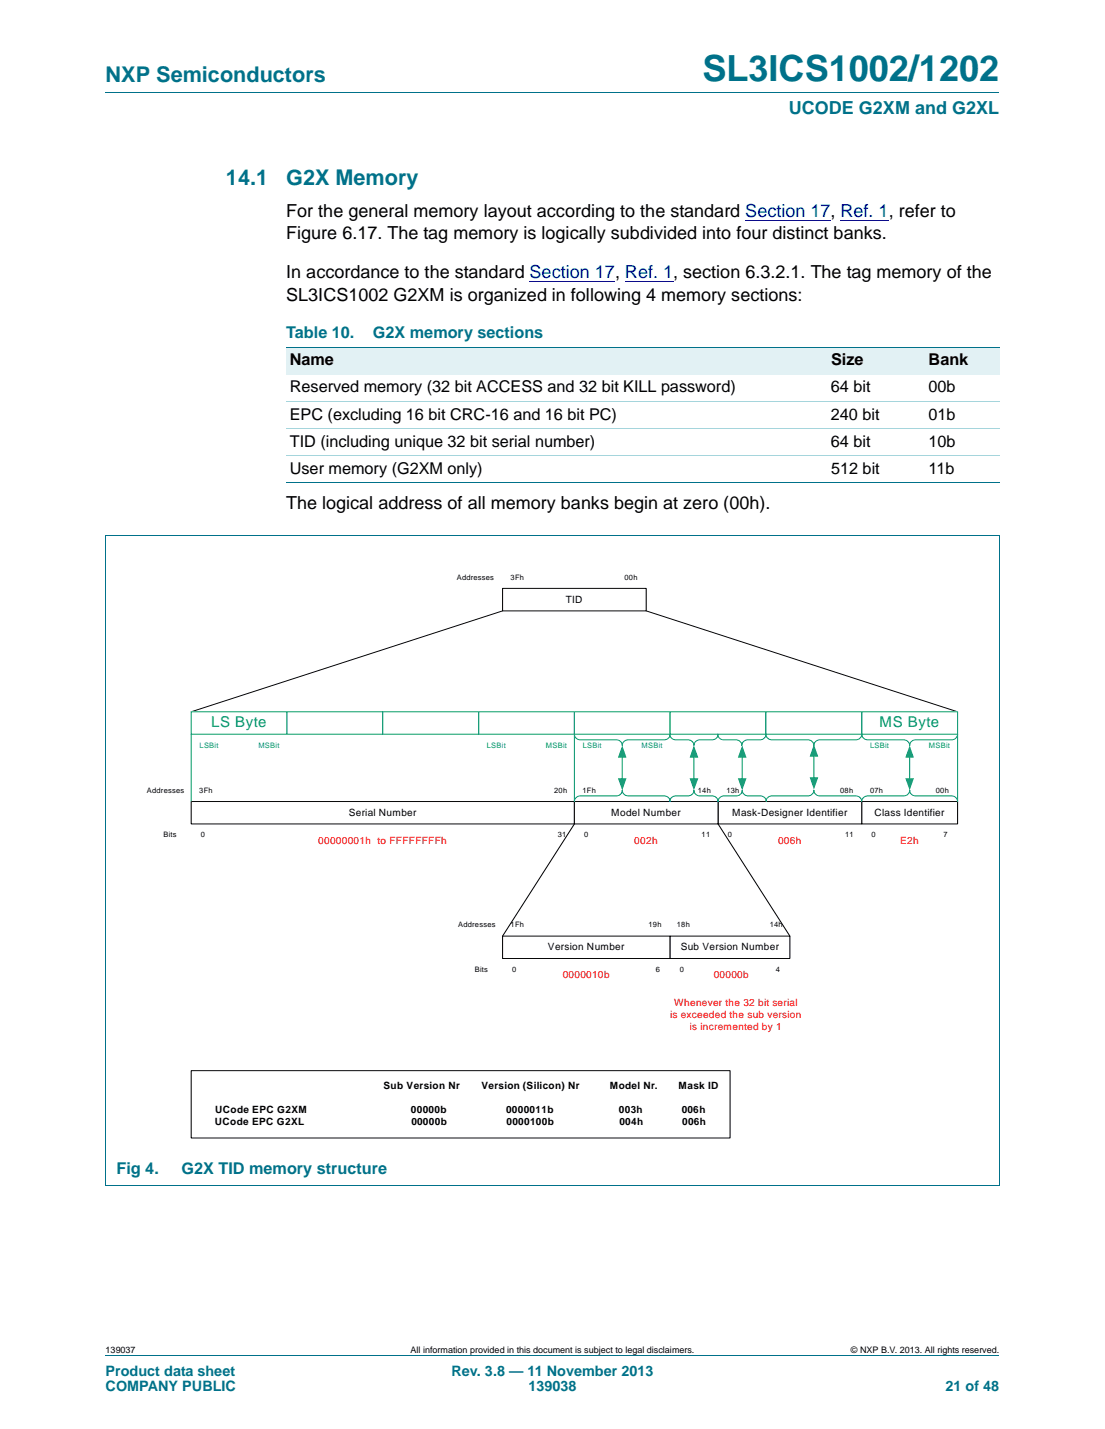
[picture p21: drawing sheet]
<svg xmlns="http://www.w3.org/2000/svg" width="216mm" height="279mm" viewBox="0 0 216 279" stroke-linecap="round" stroke-linejoin="round" font-family="sans-serif">
<defs><g id="words">
<text font-size="7" fill="#00718a" x="137.2" y="15.8">SL3ICS1002/1202</text>
<g font-size="4.2" fill="#00718a">
<text x="20.6" y="16">NXP Semiconductors</text>
<text x="44.2" y="36.2">14.1</text>
<text x="55.9" y="36.2">G2X Memory</text>
</g>
<text font-size="3.5" fill="#00718a" x="154.1" y="22.3">UCODE G2XM and G2XL</text>
<g font-size="3.5">
<text x="55.9" y="42.4">For the general memory layout according to the standard Section 17, Ref. 1, refer to</text>
<text x="55.9" y="46.8">Figure 6.17. The tag memory is logically subdivided into four distinct banks.</text>
<text x="55.9" y="54.4">In accordance to the standard Section 17, Ref. 1, section 6.3.2.1. The tag memory of the</text>
<text x="55.9" y="58.8">SL3ICS1002 G2XM is organized in following 4 memory sections:</text>
<text x="55.9" y="99.5">The logical address of all memory banks begin at zero (00h).</text>
</g>
<g font-size="3.2" fill="#00718a">
<text x="55.9" y="66.1">Table 10.</text>
<text x="72.9" y="66.1">G2X memory sections</text>
<text x="22.8" y="229.6">Fig 4.</text>
<text x="35.4" y="229.6">G2X TID memory structure</text>
</g>
<g font-size="3.2">
<text x="56.6" y="71.4">Name</text>
<text x="162.4" y="71.4">Size</text>
<text x="181.4" y="71.4">Bank</text>
<text x="56.6" y="76.7">Reserved memory (32 bit ACCESS and 32 bit KILL password)</text>
<text x="162.3" y="76.7">64 bit</text>
<text x="181.4" y="76.7">00b</text>
<text x="56.6" y="82">EPC (excluding 16 bit CRC-16 and 16 bit PC)</text>
<text x="162.3" y="82">240 bit</text>
<text x="181.4" y="82">01b</text>
<text x="56.6" y="87.3">TID (including unique 32 bit serial number)</text>
<text x="162.3" y="87.3">64 bit</text>
<text x="181.4" y="87.3">10b</text>
<text x="56.6" y="92.6">User memory (G2XM only)</text>
<text x="162.4" y="92.6">512 bit</text>
<text x="181.4" y="92.6">11b</text>
</g>
<g font-size="2.9" fill="#009b62">
<text x="41.3" y="142.2">LS Byte</text>
<text x="171.8" y="142.2">MS Byte</text>
</g>
<g font-size="2.8" fill="#00718a">
<text x="20.6" y="269.1">Product data sheet</text>
<text x="88.2" y="269.1">Rev. 3.8 — 11 November 2013</text>
<text x="20.6" y="271.9">COMPANY PUBLIC</text>
<text x="103.2" y="271.9">139038</text>
<text x="184.8" y="271.9">21 of 48</text>
</g>
<g font-size="2">
<text x="110.6" y="117.8">TID</text>
<text x="68.1" y="159.5">Serial Number</text>
<text x="119.4" y="159.5">Model Number</text>
<text x="143.1" y="159.5">Mask-Designer Identifier</text>
<text x="170.8" y="159.5">Class Identifier</text>
<text x="107.1" y="185.8">Version Number</text>
<text x="133" y="185.8">Sub Version Number</text>
<text x="74.9" y="213">Sub Version Nr</text>
<text x="94.1" y="213">Version (Silicon) Nr</text>
<text x="119.2" y="213">Model Nr.</text>
<text x="132.6" y="213">Mask ID</text>
<text x="42" y="220">UCode EPC G2XL</text>
<text x="42" y="217.7">UCode EPC G2XM</text>
<text x="80.3" y="217.7">00000b</text>
<text x="80.4" y="220">00000b</text>
<text x="98.9" y="217.7">0000011b</text>
<text x="98.9" y="220">0000100b</text>
<text x="120.9" y="217.7">003h</text>
<text x="121" y="220">004h</text>
<text x="133.2" y="217.7">006h</text>
<text x="133.3" y="220">006h</text>
</g>
<g font-size="2" fill="#f00">
<text x="62.2" y="165">00000001h to FFFFFFFFh</text>
<text x="123.9" y="165">002h</text>
<text x="152" y="165">006h</text>
<text x="175.9" y="165">E2h</text>
<text x="109.9" y="191.3">0000010b</text>
<text x="139.4" y="191.3">00000b</text>
<text x="131.7" y="196.6">Whenever the 32 bit serial</text>
<text x="130.9" y="199">is exceeded the sub version</text>
<text x="134.8" y="201.3">is incremented by 1</text>
</g>
<g font-size="1.8">
<text x="20.6" y="264.5">139037</text>
<text x="80.2" y="264.5">All information provided in this document is subject to legal disclaimers.</text>
<text x="166.3" y="264.5">© NXP B.V. 2013. All rights reserved.</text>
</g>
<g font-size="1.5">
<text x="89.2" y="113.3">Addresses</text>
<text x="99.8" y="113.3">3Fh</text>
<text x="122" y="113.3">00h</text>
<text x="28.7" y="155">Addresses</text>
<text x="38.9" y="155">3Fh</text>
<text x="108.3" y="155">20h</text>
<text x="113.8" y="155">1Fh</text>
<text x="136.4" y="155">14h</text>
<text x="141.9" y="155">13h</text>
<text x="164.1" y="155">08h</text>
<text x="170" y="155">07h</text>
<text x="182.9" y="155">00h</text>
<text x="32" y="163.7">Bits</text>
<text x="39.3" y="163.7">0</text>
<text x="109" y="163.7">31</text>
<text x="114.1" y="163.7">0</text>
<text x="137.1" y="163.7">11</text>
<text x="142.2" y="163.7">0</text>
<text x="165.1" y="163.7">11</text>
<text x="170.3" y="163.7">0</text>
<text x="184.3" y="163.7">7</text>
<text x="89.5" y="181.3">Addresses</text>
<text x="99.8" y="181.3">1Fh</text>
<text x="126.7" y="181.3">19h</text>
<text x="132.3" y="181.3">18h</text>
<text x="150.4" y="181.3">14h</text>
<text x="92.8" y="190.1">Bits</text>
<text x="100.1" y="190.1">0</text>
<text x="128.2" y="190.1">6</text>
<text x="132.8" y="190.1">0</text>
<text x="151.6" y="190.1">4</text>
</g>
<g font-size="1.5" fill="#009b62">
<text x="39" y="146.2">LSBit</text>
<text x="50.5" y="146.2">MSBit</text>
<text x="95.1" y="146.2">LSBit</text>
<text x="106.6" y="146.2">MSBit</text>
<text x="113.9" y="146.2">LSBit</text>
<text x="125.4" y="146.2">MSBit</text>
<text x="170" y="146.2">LSBit</text>
<text x="181.5" y="146.2">MSBit</text>
</g>
</g></defs>
<path d="M20.6 18.2h174.7M20.6 265.1h174.7" fill="none" stroke="#00718a" stroke-width=".2"/>
<path d="M103.5 55.1h16.7M122.1 55.1h9.4M145.6 43.1h16.7M164.2 43.1h9.5" fill="none" stroke="#00f" stroke-width=".2"/>
<g fill="#e2f1f4">
<path d="M55.9 67.9h105.7v5.3h-105.7z"/>
<path d="M161.6 67.9h19.1v5.3h-19.1z"/>
<path d="M180.7 67.9h14.6v5.3h-14.6z"/>
</g>
<path d="M55.9 67.9h139.4M55.9 94.4h139.4M20.6 104.8h174.7M20.6 104.8v126.9M195.3 104.8v126.9M20.6 231.7h174.7" fill="none" stroke="#00718a" stroke-width=".2"/>
<path d="M55.9 78.5h139.4M55.9 83.8h139.4M55.9 89.1h139.4" fill="none" stroke="#a5d5dc" stroke-width=".2"/>
<path d="M168.4 156.7h18.7v4.4h-18.7z" fill="#fff"/>
<path d="M168.4 156.7h18.7v4.4h-18.7z" fill="none" stroke="#000" stroke-width=".2"/>
<path d="M140.3 156.7h28.1v4.4h-28.1z" fill="#fff"/>
<path d="M140.3 156.7h28.1v4.4h-28.1z" fill="none" stroke="#000" stroke-width=".2"/>
<path d="M37.4 156.7h74.8v4.4h-74.8z" fill="#fff"/>
<path d="M37.4 156.7h74.8v4.4h-74.8z" fill="none" stroke="#000" stroke-width=".2"/>
<path d="M112.2 156.7h28.1v4.4h-28.1z" fill="#fff"/>
<path d="M112.2 156.7h28.1v4.4h-28.1z" fill="none" stroke="#000" stroke-width=".2"/>
<path d="M98.2 115h28.1v4.4h-28.1z" fill="#fff"/>
<path d="M98.2 115h28.1v4.4h-28.1zM98.2 119.4l-60.8 19.8M126.3 119.4l60.8 19.8" fill="none" stroke="#000" stroke-width=".2"/>
<path d="M98.2 183h32.7v4.4h-32.7z" fill="#fff"/>
<path d="M98.2 183h32.7v4.4h-32.7z" fill="none" stroke="#000" stroke-width=".2"/>
<path d="M130.9 183h23.4v4.4h-23.4z" fill="#fff"/>
<path d="M130.9 183h23.4v4.4h-23.4z" fill="none" stroke="#000" stroke-width=".2"/>
<path d="M37.4 139.2h18.7v4.4h-18.7z" fill="#fff"/>
<path d="M37.4 139.2h18.7v4.4h-18.7z" fill="none" stroke="#009b62" stroke-width=".2"/>
<path d="M93.5 139.2h18.7v4.4h-18.7z" fill="#fff"/>
<path d="M93.5 139.2h18.7v4.4h-18.7z" fill="none" stroke="#009b62" stroke-width=".2"/>
<path d="M56.1 139.2h18.7v4.4h-18.7z" fill="#fff"/>
<path d="M56.1 139.2h18.7v4.4h-18.7z" fill="none" stroke="#009b62" stroke-width=".2"/>
<path d="M74.8 139.2h18.7v4.4h-18.7z" fill="#fff"/>
<path d="M74.8 139.2h18.7v4.4h-18.7zM37.4 143.6v13.1" fill="none" stroke="#009b62" stroke-width=".2"/>
<path d="M112.2 139.2h18.7v4.4h-18.7z" fill="#fff"/>
<path d="M112.2 139.2h18.7v4.4h-18.7z" fill="none" stroke="#009b62" stroke-width=".2"/>
<path d="M168.4 139.2h18.7v4.4h-18.7z" fill="#fff"/>
<path d="M168.4 139.2h18.7v4.4h-18.7z" fill="none" stroke="#009b62" stroke-width=".2"/>
<path d="M130.9 139.2h18.7v4.4h-18.7z" fill="#fff"/>
<path d="M130.9 139.2h18.8v4.4h-18.8z" fill="none" stroke="#009b62" stroke-width=".2"/>
<path d="M149.6 139.2h18.8v4.4h-18.8z" fill="#fff"/>
<path d="M149.7 139.2h18.7v4.4h-18.7zM130.9 156.7l.2-.6 .5-.4 2.9-.1a1.12 1.12 0 0 0 1.1-1.1v.1a1.2 1.2 0 0 0 1 1h2.6a1.11 1.11 0 0 1 1.1 1.1l.2-.6 .4-.4 .5-.1 2.9-.1 .5-.3 .2-.7 .2 .7 .4 .3 .5 .1h2.7l.7 .5 .2 .6M130.9 143.6l.2 .6 .5 .4 2.9 .1 .5 .1 .4 .4 .2 .6 .2-.7 .7-.4 3.1-.1a1.03 1.03 0 0 0 .7-1M130.9 143.6l-.2 .6-.4 .3-.4 .2h-7.3l-.5 .1a1.02 1.02 0 0 0-.5 1l-.2-.7-.4-.3-.5-.1-7.3-.1-.8-.4-.2-.6v13.1l.2-.6 .4-.4 .5-.1h7.4l.7-.4 .2-.7 .2 .7 .4 .3 .4 .1h7.4l.7 .5 .2 .6M140.2 143.6l.3 .7 .4 .3 3 .1 .4 .1 .5 .4 .1 .6 .2-.6 .6-.5 3.2-.1a1.03 1.03 0 0 0 .8-1l.1 .6 .5 .3 .4 .2h7.3a1.11 1.11 0 0 1 1 1.1l.3-.7 .8-.4 7.3-.1 .8-.4 .2-.6 .2 .6 .7 .4 7.4 .1 .8 .4 .2 .7a1.17 1.17 0 0 1 1.1-1.1h7.2l.5-.2 .4-.3 .2-.6v13.1l-.3-.7-.8-.4h-7.3l-.8-.4-.2-.7-.2 .7-.7 .4h-7.4l-.8 .4-.2 .7a1.17 1.17 0 0 0-1.1-1.1h-7.2l-.5-.1-.4-.3-.2-.7v.2a1.21 1.21 0 0 1-1 .9h-7.3l-.4 .1-.5 .4-.1 .6M177.7 147.9v4.4" fill="none" stroke="#009b62" stroke-width=".2"/>
<path d="M112.2 161.1l-14 21.9M140.3 161.1l14 21.9" fill="none" stroke="#000" stroke-width=".2"/>
<g fill="#009b62">
<path d="M176.9 152.2h1.7l-.9 2.3z"/>
<path d="M177.7 145.8l.9 2.3h-1.7z"/>
</g>
<path d="M159 147.7v4.5" fill="none" stroke="#009b62" stroke-width=".2"/>
<g fill="#009b62">
<path d="M158.2 152h1.7l-.9 2.3z"/>
<path d="M159 145.6l.9 2.3h-1.7z"/>
</g>
<path d="M145 147.9v4.4" fill="none" stroke="#009b62" stroke-width=".2"/>
<g fill="#009b62">
<path d="M144.2 152.2h1.7l-.9 2.3z"/>
<path d="M145 145.8l.9 2.3h-1.7z"/>
</g>
<path d="M135.6 147.9v4.4" fill="none" stroke="#009b62" stroke-width=".2"/>
<g fill="#009b62">
<path d="M134.7 152.2h1.7l-.8 2.3z"/>
<path d="M135.6 145.8l.8 2.3h-1.7z"/>
</g>
<path d="M121.6 147.9v4.4" fill="none" stroke="#009b62" stroke-width=".2"/>
<g fill="#009b62">
<path d="M120.7 152.2h1.7l-.8 2.3z"/>
<path d="M121.6 145.8l.8 2.3h-1.7z"/>
</g>
<path d="M37.4 209.3h105.2v13.2h-105.2z" fill="#fff"/>
<path d="M37.4 209.3h105.2v13.2h-105.2z" fill="none" stroke="#000" stroke-width=".2"/>
<use href="#words"/>
</svg>
